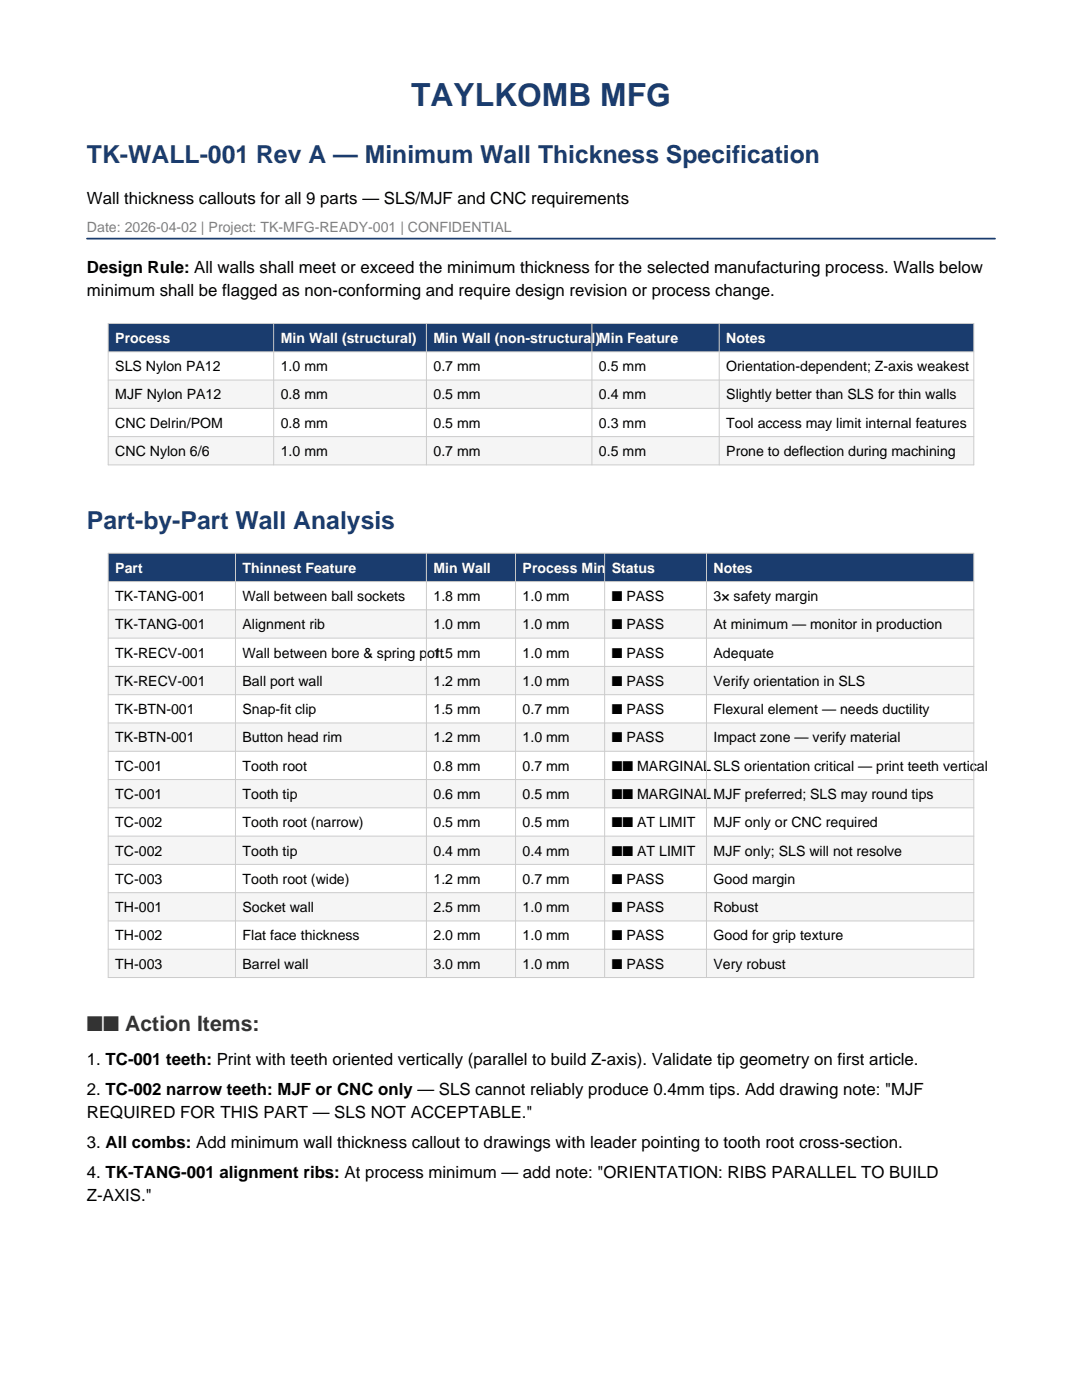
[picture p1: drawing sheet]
<svg xmlns="http://www.w3.org/2000/svg" width="216mm" height="279mm" viewBox="0 0 216 279" stroke-linecap="round" stroke-linejoin="round" font-family="sans-serif">
<defs><g id="words">
<text font-size="6.3" fill="#1a3c6e" x="82" y="21.2">TAYLKOMB MFG</text>
<g font-size="4.9" fill="#1a3c6e">
<text x="17.4" y="32.5">TK-WALL-001 Rev A — Minimum Wall Thickness Specification</text>
<text x="17.4" y="105.5">Part-by-Part Wall Analysis</text>
</g>
<text font-size="4.2" fill="#333" x="17.4" y="205.7">■■ Action Items:</text>
<g font-size="3.4">
<text x="17.4" y="40.7">Wall thickness callouts for all 9 parts — SLS/MJF and CNC requirements</text>
<text x="17.4" y="54.5">Design Rule: All walls shall meet or exceed the minimum thickness for the selected manufacturing process. Walls below</text>
<text x="17.4" y="59.1">minimum shall be flagged as non-conforming and require design revision or process change.</text>
<text x="17.4" y="212.5">1. TC-001 teeth: Print with teeth oriented vertically (parallel to build Z-axis). Validate tip geometry on first article.</text>
<text x="17.4" y="218.5">2. TC-002 narrow teeth: MJF or CNC only — SLS cannot reliably produce 0.4mm tips. Add drawing note: &quot;MJF</text>
<text x="17.4" y="223.1">REQUIRED FOR THIS PART — SLS NOT ACCEPTABLE.&quot;</text>
<text x="17.4" y="229.1">3. All combs: Add minimum wall thickness callout to drawings with leader pointing to tooth root cross-section.</text>
<text x="17.4" y="235.1">4. TK-TANG-001 alignment ribs: At process minimum — add note: &quot;ORIENTATION: RIBS PARALLEL TO BUILD</text>
<text x="17.4" y="239.7">Z-AXIS.&quot;</text>
</g>
<text font-size="2.8" fill="#808080" x="17.4" y="46.2">Date: 2026-04-02 | Project: TK-MFG-READY-001 | CONFIDENTIAL</text>
<g font-size="2.8" fill="#fff">
<text x="23" y="68.4">Process</text>
<text x="56" y="68.4">Min Wall (structural)</text>
<text x="86.5" y="68.4">Min Wall (non-structural)Min Feature</text>
<text x="144.9" y="68.4">Notes</text>
<text x="23" y="114.3">Part</text>
<text x="48.4" y="114.3">Thinnest Feature</text>
<text x="86.5" y="114.3">Min Wall</text>
<text x="104.3" y="114.3">Process Min</text>
<text x="122.1" y="114.3">Status</text>
<text x="142.4" y="114.3">Notes</text>
</g>
<g font-size="2.8">
<text x="23" y="74.1">SLS Nylon PA12</text>
<text x="56" y="74.1">1.0 mm</text>
<text x="86.5" y="74.1">0.7 mm</text>
<text x="119.5" y="74.1">0.5 mm</text>
<text x="144.9" y="74.1">Orientation-dependent; Z-axis weakest</text>
<text x="23" y="79.7">MJF Nylon PA12</text>
<text x="56" y="79.7">0.8 mm</text>
<text x="86.5" y="79.7">0.5 mm</text>
<text x="119.5" y="79.7">0.4 mm</text>
<text x="144.9" y="79.7">Slightly better than SLS for thin walls</text>
<text x="23" y="85.4">CNC Delrin/POM</text>
<text x="56" y="85.4">0.8 mm</text>
<text x="86.5" y="85.4">0.5 mm</text>
<text x="119.5" y="85.4">0.3 mm</text>
<text x="144.9" y="85.4">Tool access may limit internal features</text>
<text x="23" y="91">CNC Nylon 6/6</text>
<text x="56" y="91">1.0 mm</text>
<text x="86.5" y="91">0.7 mm</text>
<text x="119.5" y="91">0.5 mm</text>
<text x="144.9" y="91">Prone to deflection during machining</text>
<text x="23" y="119.9">TK-TANG-001</text>
<text x="48.4" y="119.9">Wall between ball sockets</text>
<text x="86.5" y="119.9">1.8 mm</text>
<text x="104.3" y="119.9">1.0 mm</text>
<text x="122.1" y="119.9">■ PASS</text>
<text x="142.4" y="119.9">3× safety margin</text>
<text x="23" y="125.6">TK-TANG-001</text>
<text x="48.4" y="125.6">Alignment rib</text>
<text x="86.5" y="125.6">1.0 mm</text>
<text x="104.3" y="125.6">1.0 mm</text>
<text x="122.1" y="125.6">■ PASS</text>
<text x="142.4" y="125.6">At minimum — monitor in production</text>
<text x="23" y="131.2">TK-RECV-001</text>
<text x="48.4" y="131.2">Wall between bore &amp; spring port</text>
<text x="86.5" y="131.2">1.5 mm</text>
<text x="104.3" y="131.2">1.0 mm</text>
<text x="122.1" y="131.2">■ PASS</text>
<text x="142.4" y="131.2">Adequate</text>
<text x="23" y="136.9">TK-RECV-001</text>
<text x="48.4" y="136.9">Ball port wall</text>
<text x="86.5" y="136.9">1.2 mm</text>
<text x="104.3" y="136.9">1.0 mm</text>
<text x="122.1" y="136.9">■ PASS</text>
<text x="142.4" y="136.9">Verify orientation in SLS</text>
<text x="23" y="142.5">TK-BTN-001</text>
<text x="48.4" y="142.5">Snap-fit clip</text>
<text x="86.5" y="142.5">1.5 mm</text>
<text x="104.3" y="142.5">0.7 mm</text>
<text x="122.1" y="142.5">■ PASS</text>
<text x="142.4" y="142.5">Flexural element — needs ductility</text>
<text x="23" y="148.2">TK-BTN-001</text>
<text x="48.4" y="148.2">Button head rim</text>
<text x="86.5" y="148.2">1.2 mm</text>
<text x="104.3" y="148.2">1.0 mm</text>
<text x="122.1" y="148.2">■ PASS</text>
<text x="142.4" y="148.2">Impact zone — verify material</text>
<text x="23" y="153.8">TC-001</text>
<text x="48.4" y="153.8">Tooth root</text>
<text x="86.5" y="153.8">0.8 mm</text>
<text x="104.3" y="153.8">0.7 mm</text>
<text x="122.1" y="153.8">■■ MARGINAL SLS orientation critical — print teeth vertical</text>
<text x="23" y="159.5">TC-001</text>
<text x="48.4" y="159.5">Tooth tip</text>
<text x="86.5" y="159.5">0.6 mm</text>
<text x="104.3" y="159.5">0.5 mm</text>
<text x="122.1" y="159.5">■■ MARGINAL MJF preferred; SLS may round tips</text>
<text x="23" y="165.1">TC-002</text>
<text x="48.4" y="165.1">Tooth root (narrow)</text>
<text x="86.5" y="165.1">0.5 mm</text>
<text x="104.3" y="165.1">0.5 mm</text>
<text x="122.1" y="165.1">■■ AT LIMIT</text>
<text x="142.4" y="165.1">MJF only or CNC required</text>
<text x="23" y="170.7">TC-002</text>
<text x="48.4" y="170.7">Tooth tip</text>
<text x="86.5" y="170.7">0.4 mm</text>
<text x="104.3" y="170.7">0.4 mm</text>
<text x="122.1" y="170.7">■■ AT LIMIT</text>
<text x="142.4" y="170.7">MJF only; SLS will not resolve</text>
<text x="23" y="176.4">TC-003</text>
<text x="48.4" y="176.4">Tooth root (wide)</text>
<text x="86.5" y="176.4">1.2 mm</text>
<text x="104.3" y="176.4">0.7 mm</text>
<text x="122.1" y="176.4">■ PASS</text>
<text x="142.4" y="176.4">Good margin</text>
<text x="23" y="182">TH-001</text>
<text x="48.4" y="182">Socket wall</text>
<text x="86.5" y="182">2.5 mm</text>
<text x="104.3" y="182">1.0 mm</text>
<text x="122.1" y="182">■ PASS</text>
<text x="142.4" y="182">Robust</text>
<text x="23" y="187.7">TH-002</text>
<text x="48.4" y="187.7">Flat face thickness</text>
<text x="86.5" y="187.7">2.0 mm</text>
<text x="104.3" y="187.7">1.0 mm</text>
<text x="122.1" y="187.7">■ PASS</text>
<text x="142.4" y="187.7">Good for grip texture</text>
<text x="23" y="193.3">TH-003</text>
<text x="48.4" y="193.3">Barrel wall</text>
<text x="86.5" y="193.3">3.0 mm</text>
<text x="104.3" y="193.3">1.0 mm</text>
<text x="122.1" y="193.3">■ PASS</text>
<text x="142.4" y="193.3">Very robust</text>
</g>
</g></defs>
<path d="M17.4 47.6h181.1" fill="none" stroke="#1a3c6e" stroke-width=".35"/>
<path d="M21.6 64.6h172.7v5.6h-172.7z" fill-rule="evenodd" fill="#1a3c6e"/>
<g fill="#f5f5f5">
<path d="M21.6 75.8h172.7v5.7h-172.7z" fill-rule="evenodd"/>
<path d="M21.6 87.1h172.7v5.7h-172.7z" fill-rule="evenodd"/>
</g>
<path d="M21.6 64.6h172.7v28.2h-172.7zM21.6 70.2h172.7M21.6 75.8h172.7M54.6 64.6v28.2M85.1 64.6v28.2M118.1 64.6v28.2M143.5 64.6v28.2M21.6 81.5h172.7M21.6 87.1h172.7" fill="none" stroke="#ccc" stroke-width=".2"/>
<path d="M21.6 110.4h172.7v5.7h-172.7z" fill-rule="evenodd" fill="#1a3c6e"/>
<g fill="#f5f5f5">
<path d="M21.6 121.7h172.7v5.7h-172.7z" fill-rule="evenodd"/>
<path d="M21.6 133h172.7v5.6h-172.7z" fill-rule="evenodd"/>
<path d="M21.6 144.3h172.7v5.6h-172.7z" fill-rule="evenodd"/>
<path d="M21.6 155.6h172.7v5.6h-172.7z" fill-rule="evenodd"/>
<path d="M21.6 166.9h172.7v5.6h-172.7z" fill-rule="evenodd"/>
<path d="M21.6 178.2h172.7v5.6h-172.7z" fill-rule="evenodd"/>
<path d="M21.6 189.4h172.7v5.7h-172.7z" fill-rule="evenodd"/>
</g>
<g fill="none" stroke="#ccc" stroke-width=".2">
<path d="M21.6 110.4h172.7v84.7h-172.7zM21.6 116.1h172.7M47 110.4v84.7M85.1 110.4v84.7M102.9 110.4v84.7M120.6 110.4v84.7M141 110.4v84.7M21.6 121.7h172.7M21.6 127.4h172.7M21.6 133h172.7M21.6 138.6h172.7M21.6 144.3h172.7"/>
<path d="M21.6 149.9h172.7M21.6 155.6h172.7M21.6 161.2h172.7M21.6 166.9h172.7M21.6 172.5h172.7M21.6 178.2h172.7M21.6 183.8h172.7M21.6 189.4h172.7"/>
</g>
<use href="#words"/>
</svg>
